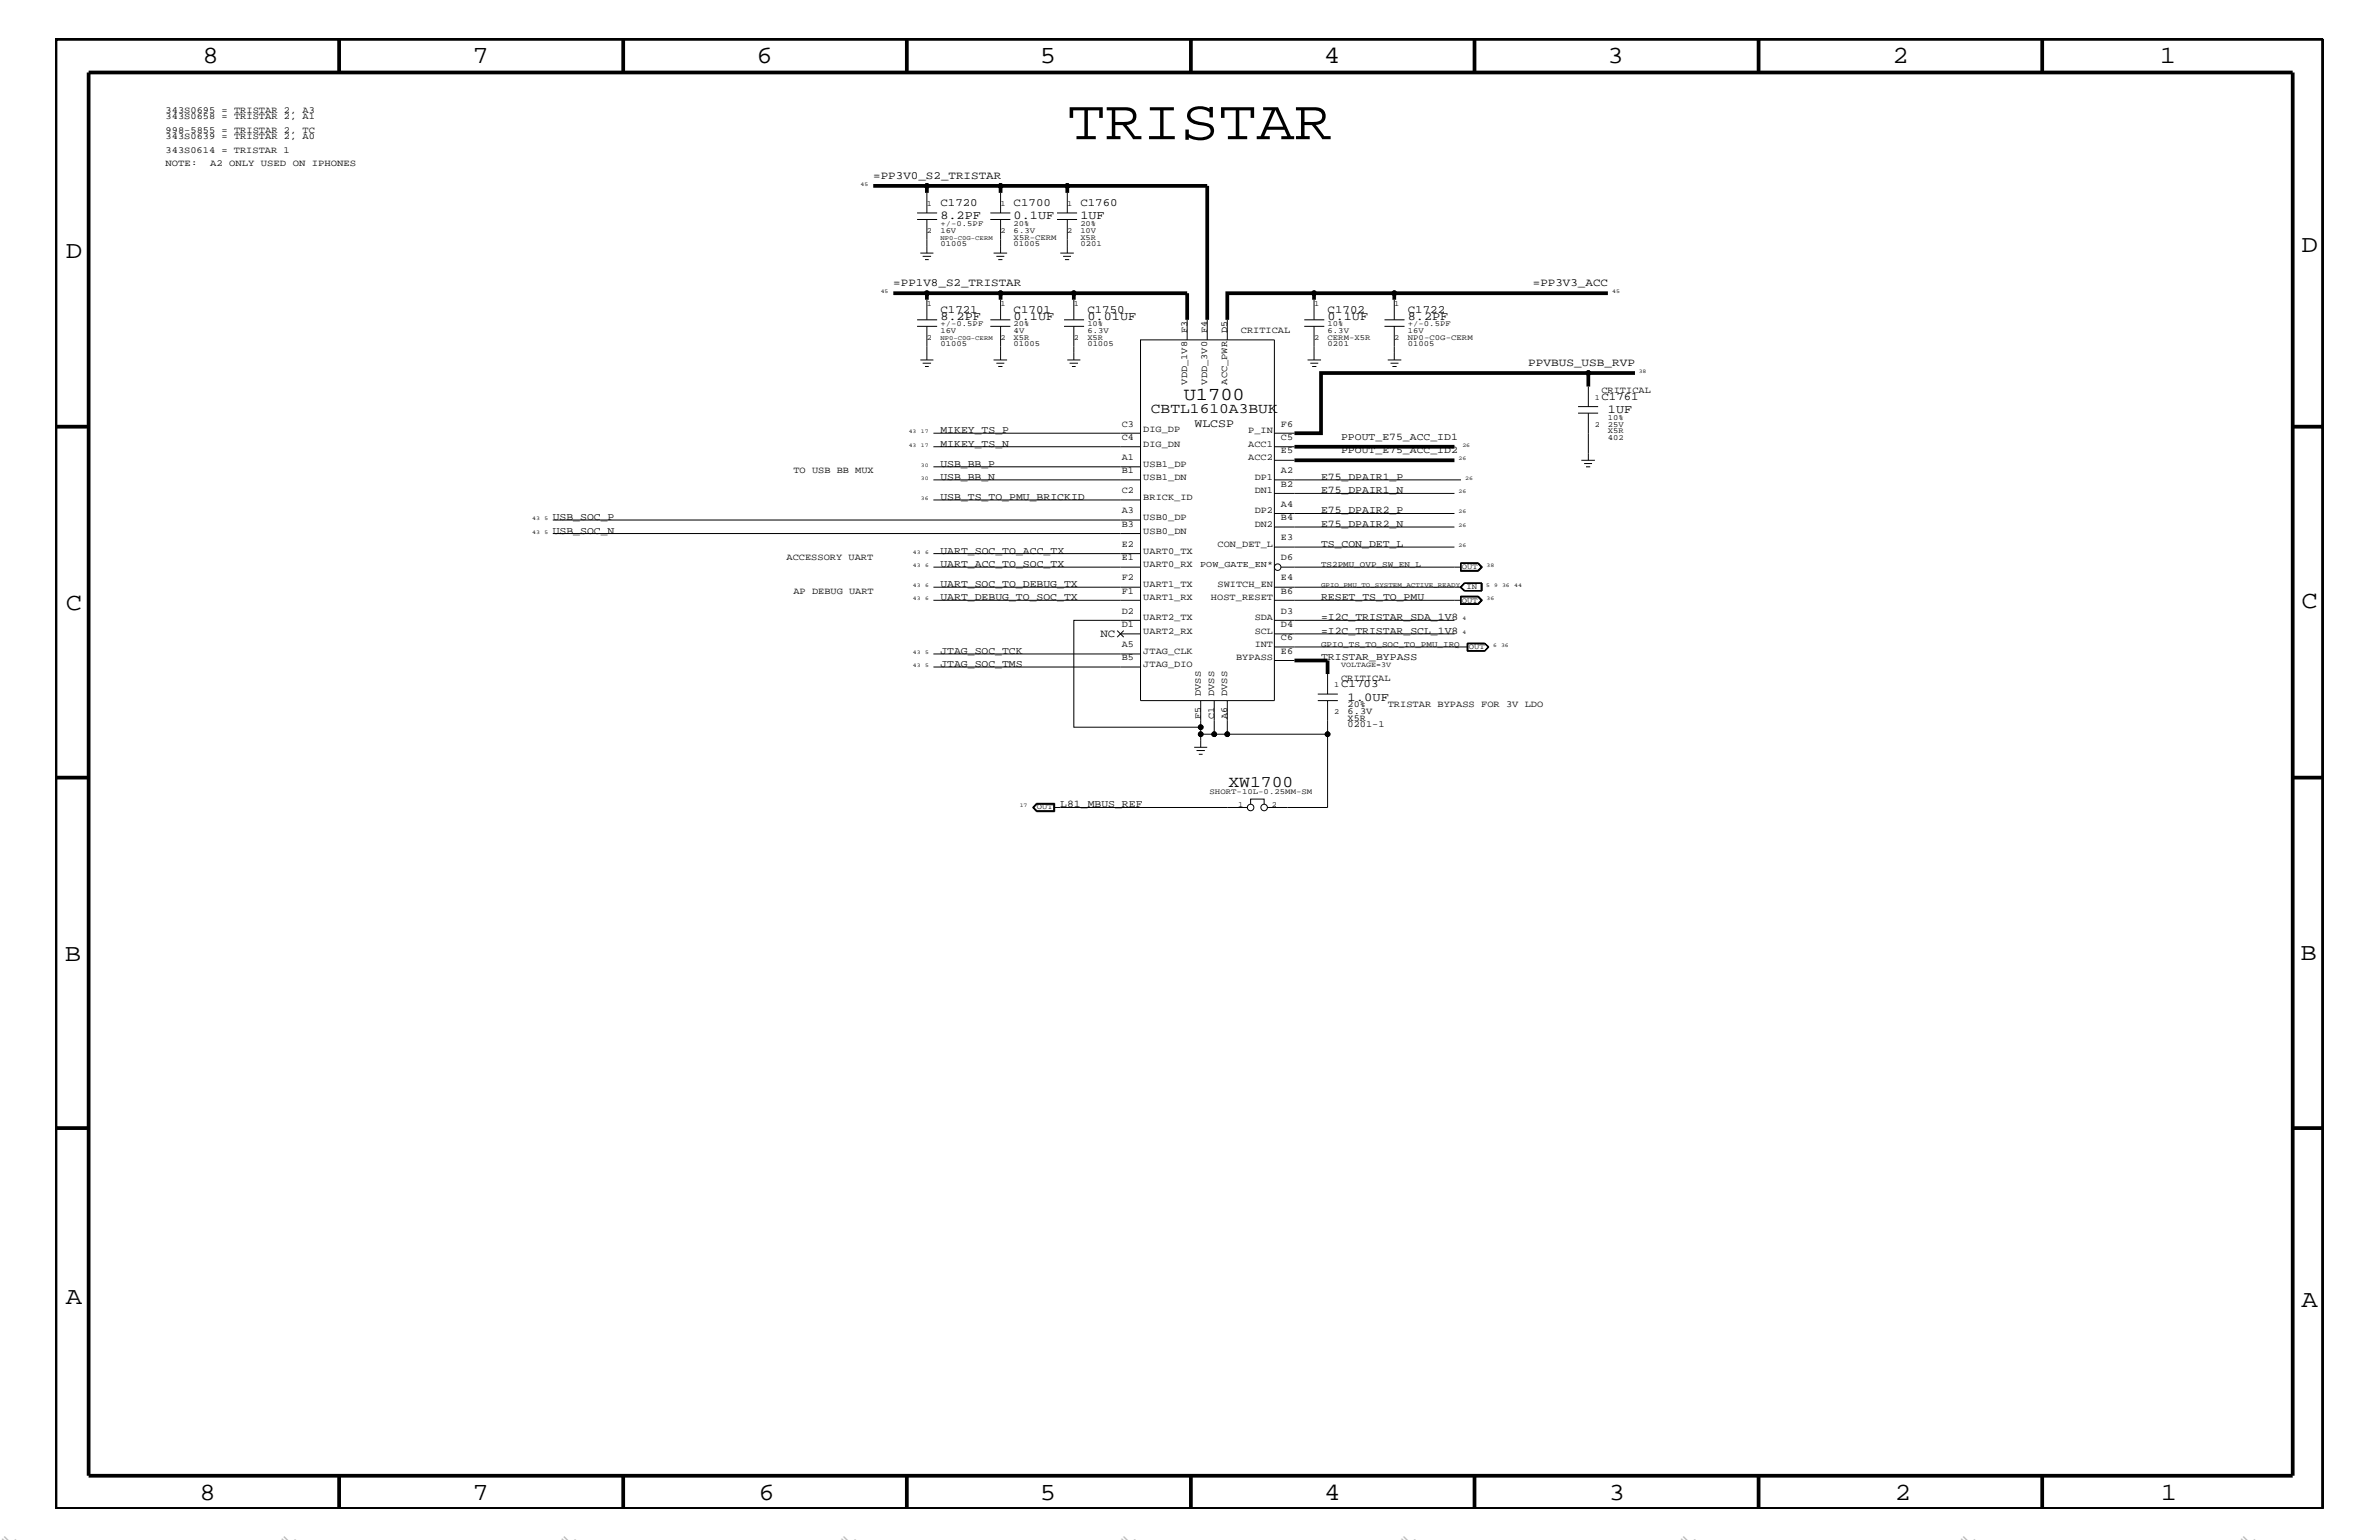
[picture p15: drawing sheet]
<svg xmlns="http://www.w3.org/2000/svg" width="432mm" height="279mm" viewBox="0 0 432 279" stroke-linecap="round" stroke-linejoin="round" font-family="sans-serif">
<defs><g id="words">
<text font-size="10.3" x="193.7" y="25.3">TRISTAR</text>
<g font-size="4.5">
<text x="36.7" y="11.5">8</text>
<text x="85.8" y="11.5">7</text>
<text x="137.3" y="11.5">6</text>
<text x="188.7" y="11.5">5</text>
<text x="240.3" y="11.5">4</text>
<text x="291.8" y="11.5">3</text>
<text x="343.5" y="11.5">2</text>
<text x="392" y="11.5">1</text>
<text x="11.9" y="46.8">D</text>
<text x="417.7" y="45.7">D</text>
<text x="11.9" y="110.6">C</text>
<text x="417.7" y="110.3">C</text>
<text x="11.8" y="174.3">B</text>
<text x="417.6" y="174.2">B</text>
<text x="11.9" y="236.7">A</text>
<text x="417.7" y="237.1">A</text>
<text x="36.2" y="272.1">8</text>
<text x="85.8" y="272.1">7</text>
<text x="137.7" y="272.1">6</text>
<text x="188.7" y="272.1">5</text>
<text x="240.4" y="272.1">4</text>
<text x="292" y="272.1">3</text>
<text x="343.9" y="272.1">2</text>
<text x="392.2" y="272.1">1</text>
</g>
<text font-size="3.3" x="214.8" y="72.6">U1700</text>
<text font-size="3" x="223" y="142.9">XW1700</text>
<g font-size="2.8" fill="#b6b6b4">
<text x="0" y="279.4" transform="rotate(45 0 279.4)">=</text>
<text x="50.8" y="279.4" transform="rotate(45 50.8 279.4)">=</text>
<text x="101.6" y="279.4" transform="rotate(45 101.6 279.4)">=</text>
<text x="152.4" y="279.4" transform="rotate(45 152.4 279.4)">=</text>
<text x="203.2" y="279.4" transform="rotate(45 203.2 279.4)">=</text>
<text x="254" y="279.4" transform="rotate(45 254 279.4)">=</text>
<text x="304.8" y="279.4" transform="rotate(45 304.8 279.4)">=</text>
<text x="355.6" y="279.4" transform="rotate(45 355.6 279.4)">=</text>
<text x="406.4" y="279.4" transform="rotate(45 406.4 279.4)">=</text>
</g>
<text font-size="2.6" x="208.9" y="75">CBTL1610A3BUK</text>
<g font-size="2.2">
<text x="170.7" y="39.8">8.2PF</text>
<text x="184" y="39.8">0.1UF</text>
<text x="196.1" y="39.8">1UF</text>
<text x="170.7" y="58">8.2PF</text>
<text x="184" y="58">0.1UF</text>
<text x="197.4" y="58">0.01UF</text>
<text x="241" y="58">0.1UF</text>
<text x="255.5" y="58">8.2PF</text>
<text x="291.8" y="75">1UF</text>
<text x="244.6" y="127.1">1.0UF</text>
</g>
<text font-size="2.1" x="216.8" y="77.4">WLCSP</text>
<g font-size="2">
<text x="158.5" y="32.5">=PP3V0_S2_TRISTAR</text>
<text x="170.7" y="37.4">C1720</text>
<text x="184" y="37.4">C1700</text>
<text x="196.1" y="37.4">C1760</text>
<text x="162.1" y="51.9">=PP1V8_S2_TRISTAR</text>
<text x="278.2" y="51.9">=PP3V3_ACC</text>
<text x="170.7" y="56.8">C1721</text>
<text x="184" y="56.8">C1701</text>
<text x="197.4" y="56.8">C1750</text>
<text x="241" y="56.8">C1702</text>
<text x="255.5" y="56.8">C1722</text>
<text x="277.4" y="66.5">PPVBUS_USB_RVP</text>
<text x="290.7" y="72.6">C1761</text>
<text x="199.7" y="115.6">NC</text>
<text x="243.4" y="124.7">C1703</text>
</g>
<g font-size="1.9">
<text x="170.7" y="81.1">MIKEY_TS_N</text>
<text x="170.7" y="78.6">MIKEY_TS_P</text>
<text x="243.4" y="82.2">PPOUT_E75_ACC_ID2</text>
<text x="243.4" y="79.9">PPOUT_E75_ACC_ID1</text>
<text x="170.7" y="87.1">USB_BB_N</text>
<text x="170.7" y="84.7">USB_BB_P</text>
<text x="239.8" y="89.5">E75_DPAIR1_N</text>
<text x="239.8" y="87.1">E75_DPAIR1_P</text>
<text x="100.3" y="94.3">USB_SOC_P</text>
<text x="170.7" y="90.7">USB_TS_TO_PMU_BRICKID</text>
<text x="239.8" y="93.2">E75_DPAIR2_P</text>
<text x="239.8" y="95.6">E75_DPAIR2_N</text>
<text x="100.3" y="96.8">USB_SOC_N</text>
<text x="170.7" y="100.4">UART_SOC_TO_ACC_TX</text>
<text x="239.8" y="99.3">TS_CON_DET_L</text>
<text x="170.7" y="102.9">UART_ACC_TO_SOC_TX</text>
<text x="170.7" y="106.5">UART_SOC_TO_DEBUG_TX</text>
<text x="170.7" y="108.9">UART_DEBUG_TO_SOC_TX</text>
<text x="239.8" y="108.9">RESET_TS_TO_PMU</text>
<text x="239.8" y="112.6">=I2C_TRISTAR_SDA_1V8</text>
<text x="170.7" y="118.6">JTAG_SOC_TCK</text>
<text x="239.8" y="119.8">TRISTAR_BYPASS</text>
<text x="239.8" y="115">=I2C_TRISTAR_SCL_1V8</text>
<text x="170.7" y="121">JTAG_SOC_TMS</text>
<text x="192.4" y="146.5">L81_MBUS_REF</text>
</g>
<g font-size="1.7">
<text x="30.1" y="20.4">343S0695 = TRISTAR 2, A3</text>
<text x="30.1" y="21.6">343S0658 = TRISTAR 2, A1</text>
<text x="30.1" y="25.3">343S0639 = TRISTAR 2, A0</text>
<text x="30.1" y="24.1">998-5855 = TRISTAR 2, TC</text>
<text x="30.1" y="27.7">343S0614 = TRISTAR 1</text>
<text x="30.1" y="30.2">NOTE:</text>
<text x="38.1" y="30.2">A2 ONLY USED ON IPHONES</text>
<text x="215.5" y="60.4" transform="rotate(-90 215.5 60.4)">F3</text>
<text x="219.1" y="60.4" transform="rotate(-90 219.1 60.4)">F4</text>
<text x="222.8" y="60.4" transform="rotate(-90 222.8 60.4)">D5</text>
<text x="225.2" y="60.4">CRITICAL</text>
<text x="215.5" y="69.8" transform="rotate(-90 215.5 69.8)">VDD_1V8</text>
<text x="219.1" y="69.8" transform="rotate(-90 219.1 69.8)">VDD_3V0</text>
<text x="222.8" y="69.8" transform="rotate(-90 222.8 69.8)">ACC_PWR</text>
<text x="290.7" y="71.3">CRITICAL</text>
<text x="203.6" y="77.4">C3</text>
<text x="232.5" y="77.4">F6</text>
<text x="203.6" y="79.9">C4</text>
<text x="203.6" y="83.5">A1</text>
<text x="207.5" y="78.3">DIG_DP</text>
<text x="207.5" y="81.1">DIG_DN</text>
<text x="226.6" y="78.6">P_IN</text>
<text x="226.6" y="81.1">ACC1</text>
<text x="226.6" y="83.5">ACC2</text>
<text x="232.5" y="79.9">C5</text>
<text x="232.5" y="82.2">E5</text>
<text x="144" y="85.9">TO USB BB MUX</text>
<text x="203.6" y="89.5">C2</text>
<text x="203.6" y="85.9">B1</text>
<text x="207.5" y="84.7">USB1_DP</text>
<text x="207.5" y="87.1">USB1_DN</text>
<text x="227.8" y="87.1">DP1</text>
<text x="227.8" y="89.5">DN1</text>
<text x="232.5" y="85.9">A2</text>
<text x="232.5" y="88.3">B2</text>
<text x="203.6" y="93.2">A3</text>
<text x="203.6" y="95.6">B3</text>
<text x="207.5" y="94.3">USB0_DP</text>
<text x="207.5" y="90.7">BRICK_ID</text>
<text x="227.8" y="93.2">DP2</text>
<text x="227.8" y="95.6">DN2</text>
<text x="232.5" y="92">A4</text>
<text x="232.5" y="94.3">B4</text>
<text x="142.7" y="101.6">ACCESSORY UART</text>
<text x="203.6" y="99.3">E2</text>
<text x="203.6" y="101.6">E1</text>
<text x="207.5" y="96.8">USB0_DN</text>
<text x="207.5" y="100.4">UART0_TX</text>
<text x="221" y="99.3">CON_DET_L</text>
<text x="232.5" y="98">E3</text>
<text x="232.5" y="101.6">D6</text>
<text x="144" y="107.7">AP DEBUG UART</text>
<text x="203.6" y="105.3">F2</text>
<text x="203.6" y="107.7">F1</text>
<text x="207.5" y="106.5">UART1_TX</text>
<text x="207.5" y="102.9">UART0_RX</text>
<text x="221" y="106.5">SWITCH_EN</text>
<text x="232.5" y="107.7">B6</text>
<text x="232.5" y="105.3">E4</text>
<text x="203.6" y="111.4">D2</text>
<text x="203.6" y="113.7">D1</text>
<text x="207.5" y="112.6">UART2_TX</text>
<text x="207.5" y="108.9">UART1_RX</text>
<text x="219.8" y="108.9">HOST_RESET</text>
<text x="227.8" y="112.6">SDA</text>
<text x="232.5" y="111.4">D3</text>
<text x="232.5" y="113.7">D4</text>
<text x="203.6" y="117.4">A5</text>
<text x="203.6" y="119.8">B5</text>
<text x="207.5" y="118.6">JTAG_CLK</text>
<text x="207.5" y="115">UART2_RX</text>
<text x="224.4" y="119.8">BYPASS</text>
<text x="227.8" y="117.4">INT</text>
<text x="227.8" y="115">SCL</text>
<text x="232.5" y="116.2">C6</text>
<text x="232.5" y="118.6">E6</text>
<text x="207.5" y="121">JTAG_DIO</text>
<text x="243.4" y="123.5">CRITICAL</text>
<text x="217.9" y="130.5" transform="rotate(-90 217.9 130.5)">F5</text>
<text x="217.9" y="126.3" transform="rotate(-90 217.9 126.3)">DVSS</text>
<text x="220.4" y="130.5" transform="rotate(-90 220.4 130.5)">C1</text>
<text x="220.4" y="126.3" transform="rotate(-90 220.4 126.3)">DVSS</text>
<text x="222.8" y="130.5" transform="rotate(-90 222.8 130.5)">A6</text>
<text x="222.8" y="126.3" transform="rotate(-90 222.8 126.3)">DVSS</text>
<text x="244.6" y="131.9">0201-1</text>
<text x="244.6" y="130.8">X5R</text>
<text x="244.6" y="128.3">20%</text>
<text x="244.6" y="129.6">6.3V</text>
<text x="251.9" y="128.3">TRISTAR BYPASS FOR 3V LDO</text>
</g>
<text font-size="1.6" x="217.8" y="102.9">POW_GATE_EN*</text>
<g font-size="1.5">
<text x="239.8" y="102.9">TS2PMU_OVP_SW_EN_L</text>
<text x="239.8" y="117.4">GPIO_TS_TO_SOC_TO_PMU_IRQ</text>
</g>
<g font-size="1.4">
<text x="168.2" y="37.4">1</text>
<text x="170.7" y="41">+/-0.5PF</text>
<text x="181.6" y="37.4">1</text>
<text x="184" y="41">20%</text>
<text x="193.7" y="37.4">1</text>
<text x="196.1" y="41">20%</text>
<text x="168.2" y="42.3">2</text>
<text x="170.7" y="42.3">16V</text>
<text x="170.7" y="44.6">01005</text>
<text x="181.6" y="42.3">2</text>
<text x="184" y="44.6">01005</text>
<text x="184" y="43.5">X5R-CERM</text>
<text x="184" y="42.3">6.3V</text>
<text x="193.7" y="42.3">2</text>
<text x="196.1" y="43.5">X5R</text>
<text x="196.1" y="42.3">10V</text>
<text x="196.1" y="44.6">0201</text>
<text x="168.2" y="55.6">1</text>
<text x="170.7" y="59.2">+/-0.5PF</text>
<text x="181.6" y="55.6">1</text>
<text x="184" y="59.2">20%</text>
<text x="194.9" y="55.6">1</text>
<text x="197.4" y="59.2">10%</text>
<text x="238.5" y="55.6">1</text>
<text x="241" y="59.2">10%</text>
<text x="253.1" y="55.6">1</text>
<text x="255.5" y="59.2">+/-0.5PF</text>
<text x="168.2" y="61.7">2</text>
<text x="170.7" y="60.4">16V</text>
<text x="170.7" y="62.9">01005</text>
<text x="181.6" y="61.7">2</text>
<text x="184" y="62.9">01005</text>
<text x="184" y="60.4">4V</text>
<text x="184" y="61.7">X5R</text>
<text x="194.9" y="61.7">2</text>
<text x="197.4" y="61.7">X5R</text>
<text x="197.4" y="60.4">6.3V</text>
<text x="197.4" y="62.9">01005</text>
<text x="238.5" y="61.7">2</text>
<text x="241" y="60.4">6.3V</text>
<text x="241" y="61.7">CERM-X5R</text>
<text x="241" y="62.9">0201</text>
<text x="253.1" y="61.7">2</text>
<text x="255.5" y="60.4">16V</text>
<text x="255.5" y="62.9">01005</text>
<text x="255.5" y="61.7">NP0-C0G-CERM</text>
<text x="289.5" y="77.4">2</text>
<text x="289.5" y="72.6">1</text>
<text x="291.8" y="77.4">25V</text>
<text x="291.8" y="76.2">10%</text>
<text x="291.8" y="78.6">X5R</text>
<text x="291.8" y="79.9">402</text>
<text x="265.3" y="103.2">OUT</text>
<text x="266.2" y="106.9">IN</text>
<text x="265.3" y="109.3">OUT</text>
<text x="266.6" y="117.8">OUT</text>
<text x="242.1" y="124.7">1</text>
<text x="243.4" y="121">VOLTAGE=3V</text>
<text x="242.1" y="129.6">2</text>
<text x="188.2" y="146.8">OUT</text>
<text x="219.5" y="144">SHORT-10L-0.25MM-SM</text>
<text x="224.7" y="146.5">1</text>
<text x="230.8" y="146.5">2</text>
</g>
<g font-size="1.2">
<text x="170.7" y="43.5">NP0-C0G-CERM</text>
<text x="170.7" y="61.7">NP0-C0G-CERM</text>
<text x="239.8" y="106.5">GPIO_PMU_TO_SYSTEM_ACTIVE_READY</text>
</g>
<g font-size="1">
<text x="156.2" y="33.7">45</text>
<text x="159.9" y="53.2">45</text>
<text x="292.6" y="53.2">45</text>
<text x="297.4" y="67.7">38</text>
<text x="164.9" y="81.1">43</text>
<text x="164.9" y="78.6">43</text>
<text x="167.1" y="81.1">17</text>
<text x="167.1" y="78.6">17</text>
<text x="264.8" y="83.5">26</text>
<text x="265.4" y="81.1">26</text>
<text x="167.1" y="87.1">30</text>
<text x="167.1" y="84.7">30</text>
<text x="264.8" y="89.5">26</text>
<text x="265.9" y="87.1">26</text>
<text x="96.6" y="94.3">43</text>
<text x="98.8" y="94.3">5</text>
<text x="167.1" y="90.7">36</text>
<text x="264.8" y="93.2">26</text>
<text x="264.8" y="95.6">26</text>
<text x="96.6" y="96.8">43</text>
<text x="98.8" y="96.8">5</text>
<text x="165.7" y="100.4">43</text>
<text x="167.9" y="100.4">6</text>
<text x="264.8" y="99.3">26</text>
<text x="165.7" y="106.5">43</text>
<text x="165.7" y="102.9">43</text>
<text x="167.9" y="106.5">6</text>
<text x="167.9" y="102.9">6</text>
<text x="269.7" y="106.5">5</text>
<text x="269.8" y="102.9">38</text>
<text x="271.2" y="106.5">9</text>
<text x="272.6" y="106.5">36</text>
<text x="274.8" y="106.5">44</text>
<text x="165.7" y="108.9">43</text>
<text x="167.9" y="108.9">6</text>
<text x="265.4" y="112.6">4</text>
<text x="269.8" y="108.9">36</text>
<text x="165.7" y="118.6">43</text>
<text x="167.9" y="118.6">5</text>
<text x="265.4" y="115">4</text>
<text x="271" y="117.4">6</text>
<text x="272.5" y="117.4">36</text>
<text x="165.7" y="121">43</text>
<text x="167.9" y="121">5</text>
<text x="185.1" y="146.5">17</text>
</g>
</g></defs>
<g fill="none" stroke="#000" stroke-width=".18">
<path d="M166.5 39.8h3.6M166.5 38.6h3.6M168.2 35v3.6M168.2 39.8v6.1M179.7 39.8h3.7M179.7 38.6h3.7M181.6 35v3.6M181.6 39.8v6.1M191.9 39.8h3.6M191.9 38.6h3.6M193.7 35v3.6M193.7 39.8v6.1"/>
<path d="M166.5 59.2h3.6M166.5 58h3.6M167 45.9h2.4M167.5 46.5h1.5M167.9 47.1h.7M168.2 54.4v3.6M168.2 59.2v6.1M179.7 59.2h3.7M179.7 58h3.7M180.3 45.9h2.5M180.8 46.5h1.5M181.2 47.1h.7"/>
<path d="M181.6 54.4v3.6M181.6 59.2v6.1M192.4 45.9h2.5M193 46.5h1.4M193.1 59.2h3.7M193.1 58h3.7M193.3 47.1h.8M194.9 54.4v3.6M194.9 59.2v6.1M215.5 58v3.7M219.1 58v3.7M222.8 58v3.7"/>
<path d="M236.7 59.2h3.7M236.7 58h3.7M238.5 54.4v3.6M238.5 59.2v6.1M251.3 59.2h3.6M251.3 58h3.6M253.1 54.4v3.6M253.1 59.2v6.1M167 65.3h2.4M167.5 65.9h1.5M167.9 66.5h.7M169.4 78.6h37.6"/>
<path d="M180.3 65.3h2.5M180.8 65.9h1.5M181.2 66.5h.7M193.7 65.3h2.4M194.1 65.9h1.6M194.6 66.5h.6M207 61.7h24.3v65.4h-24.3zM231.3 78.6h3.7M237.3 65.3h2.5M237.8 65.9h1.5M238.2 66.5h.7M251.9 65.3h2.4"/>
<path d="M252.4 65.9h1.4M252.7 66.5h.8M286.4 75h3.7M286.4 73.8h3.7M288.3 70.1v3.7M288.3 75v8.5M100.3 96.8h106.7M100.3 94.3h106.7M169.4 84.7h37.6M169.4 90.7h37.6M169.4 87.1h37.6M169.4 81.1h37.6"/>
<path d="M231.3 83.5h3.7M231.3 99.3h32.7M231.3 87.1h33.9M231.3 81.1h3.7M231.3 95.6h32.7M231.3 93.2h32.7M231.3 89.5h32.7M287 83.5h2.5M287.5 84.1h1.5M287.9 84.7h.7M169.4 102.9h37.6M169.4 106.5h37.6"/>
<path d="M169.4 108.9h37.6M169.4 118.6h37.6M169.4 100.4h37.6M202.8 114.4l1.2 1.2M203.4 115h3.6M204 114.4l-1.2 1.2M207 112.6h-12.1v19.3h23M231.3 106.5h33.9M231.3 108.9h33.9M231.3 117.4h35.1M231.3 115h32.7M231.3 112.6h32.7"/>
<path d="M231.3 119.8h3.7M232.5 102.9h32.7M265.1 102.1h3.2l.8 .8-.8 .8h-3.2zM265.1 108.1h3.2l.8 .8-.8 .8h-3.2zM265.1 108.2h3.2M265.2 108.3h3l.6 .6-.6 .6h-3M265.2 102.2h3.1l.6 .7-.6 .6h-3.1zM265.2 108.2v1.4h3.1l.6-.7-.6-.7M265.2 106.5l.7 .6M265.8 105.9h3.1v1.2h-3.1l-.6-.6zM265.8 105.8h3.2v1.4h-3.2M265.8 105.8l-.8 .7 .8 .7"/>
<path d="M265.8 105.8l-.7 .7 .7 .7M265.9 105.9l-.7 .6M266.4 116.7v1.4M266.4 118.1h3.1M266.4 116.8h3.1M266.4 116.8v1.3M268.2 102.2l.6 .7-.6 .6M268.3 102.1l.7 .8-.7 .7h-3.2M268.3 108.2l.7 .7-.7 .8M268.8 105.9v1.2M269.5 116.8l.6 .6-.6 .7M269.5 116.7l.8 .7-.8 .7"/>
<path d="M269.5 116.7h-3.2v1.4h3.2M269.5 116.7l.7 .7M269.5 116.8l.7 .6M270.2 117.4l-.7 .7M169.4 121h37.6M216.7 135.6h2.4M217.2 136.2h1.5M217.6 136.8h.7M217.9 127.1v8.5M220.4 127.1v6.1h-2.5M222.8 127.1v6.1h-2.4M239.2 127.1h3.6"/>
<path d="M239.2 125.9h3.6M241 127.1v6.1h-18.2M241 122.3v3.6M241 133.2v13.3h-11M187.5 146.5l.7 .7M187.6 146.5l.6-.6h3.1v1.2h-3.1zM188.1 145.7h3.3v1.6h-3.3l-.6-.8zM188.2 145.8h3.1v1.4h-3.1M188.2 145.8l-.7 .7M188.2 145.8l-.7 .7 .7 .7M191.3 146.5h35.1M227 145.9v-.9h2.4v.9"/>
<circle cx="168.2" cy="33.7" r=".42"/>
<circle cx="181.6" cy="33.7" r=".42"/>
<circle cx="193.7" cy="33.7" r=".42"/>
<circle cx="168.2" cy="53.2" r=".42"/>
<circle cx="181.6" cy="53.2" r=".42"/>
<circle cx="194.9" cy="53.2" r=".42"/>
<circle cx="238.5" cy="53.2" r=".42"/>
<circle cx="253.1" cy="53.2" r=".42"/>
<circle cx="288.3" cy="67.7" r=".42"/>
<circle cx="231.9" cy="102.9" r=".59"/>
<circle cx="217.9" cy="131.9" r=".42"/>
<circle cx="217.9" cy="133.2" r=".42"/>
<circle cx="220.4" cy="133.2" r=".42"/>
<circle cx="222.8" cy="133.2" r=".42"/>
<circle cx="241" cy="133.2" r=".42"/>
<circle cx="227" cy="146.5" r=".59"/>
<circle cx="229.4" cy="146.5" r=".59"/>
</g>
<g fill="none" stroke="#000" stroke-width=".68" stroke-linecap="butt">
<path d="M10.1 7.1h411.5v266.7h-411.5zM16.1 13.2h400v254.5h-400zM61.6 7.1v6.1M113.1 7.1v6.1M164.6 7.1v6.1M216.2 7.1v6.1M267.6 7.1v6.1M319.2 7.1v6.1M370.7 7.1v6.1M158.5 33.7h9.7M181.6 33.7h-13.4v1.3M193.7 35v-1.3h25.4v24.3"/>
<path d="M193.7 33.7h-12.1v1.3M162.1 53.2h6.1M181.6 53.2h-13.4v1.2M194.9 54.4v-1.2h20.6v4.8M194.9 53.2h-13.3v1.2M238.5 54.4v-1.2h-15.7v4.8M238.5 53.2h14.6M291.8 53.2h-38.7v1.2M10.1 77.4h6M288.3 67.7h-48.5v10.9h-4.8M296.8 67.7h-8.5v2.4M416.1 77.4h5.5"/>
<path d="M235 83.5h29M235 81.1h29M235 119.8h6v2.5M10.1 141.1h6M416.1 141.1h5.5M10.1 204.7h6M416.1 204.7h5.5M61.6 267.7v6.1M113.1 267.7v6.1M164.6 267.7v6.1M216.2 268v5.8M267.6 267.7v6.1"/>
<path d="M319.2 267.7v6.1M370.7 267.7v6.1"/>
</g>
<g fill="#000">
<circle cx="168.2" cy="33.7" r=".42"/>
<circle cx="181.6" cy="33.7" r=".42"/>
<circle cx="193.7" cy="33.7" r=".42"/>
<circle cx="168.2" cy="53.2" r=".42"/>
<circle cx="181.6" cy="53.2" r=".42"/>
<circle cx="194.9" cy="53.2" r=".42"/>
<circle cx="238.5" cy="53.2" r=".42"/>
<circle cx="253.1" cy="53.2" r=".42"/>
<circle cx="288.3" cy="67.7" r=".42"/>
<circle cx="217.9" cy="131.9" r=".42"/>
<circle cx="217.9" cy="133.2" r=".42"/>
<circle cx="220.4" cy="133.2" r=".42"/>
<circle cx="222.8" cy="133.2" r=".42"/>
<circle cx="241" cy="133.2" r=".42"/>
</g>
<use href="#words"/>
</svg>
